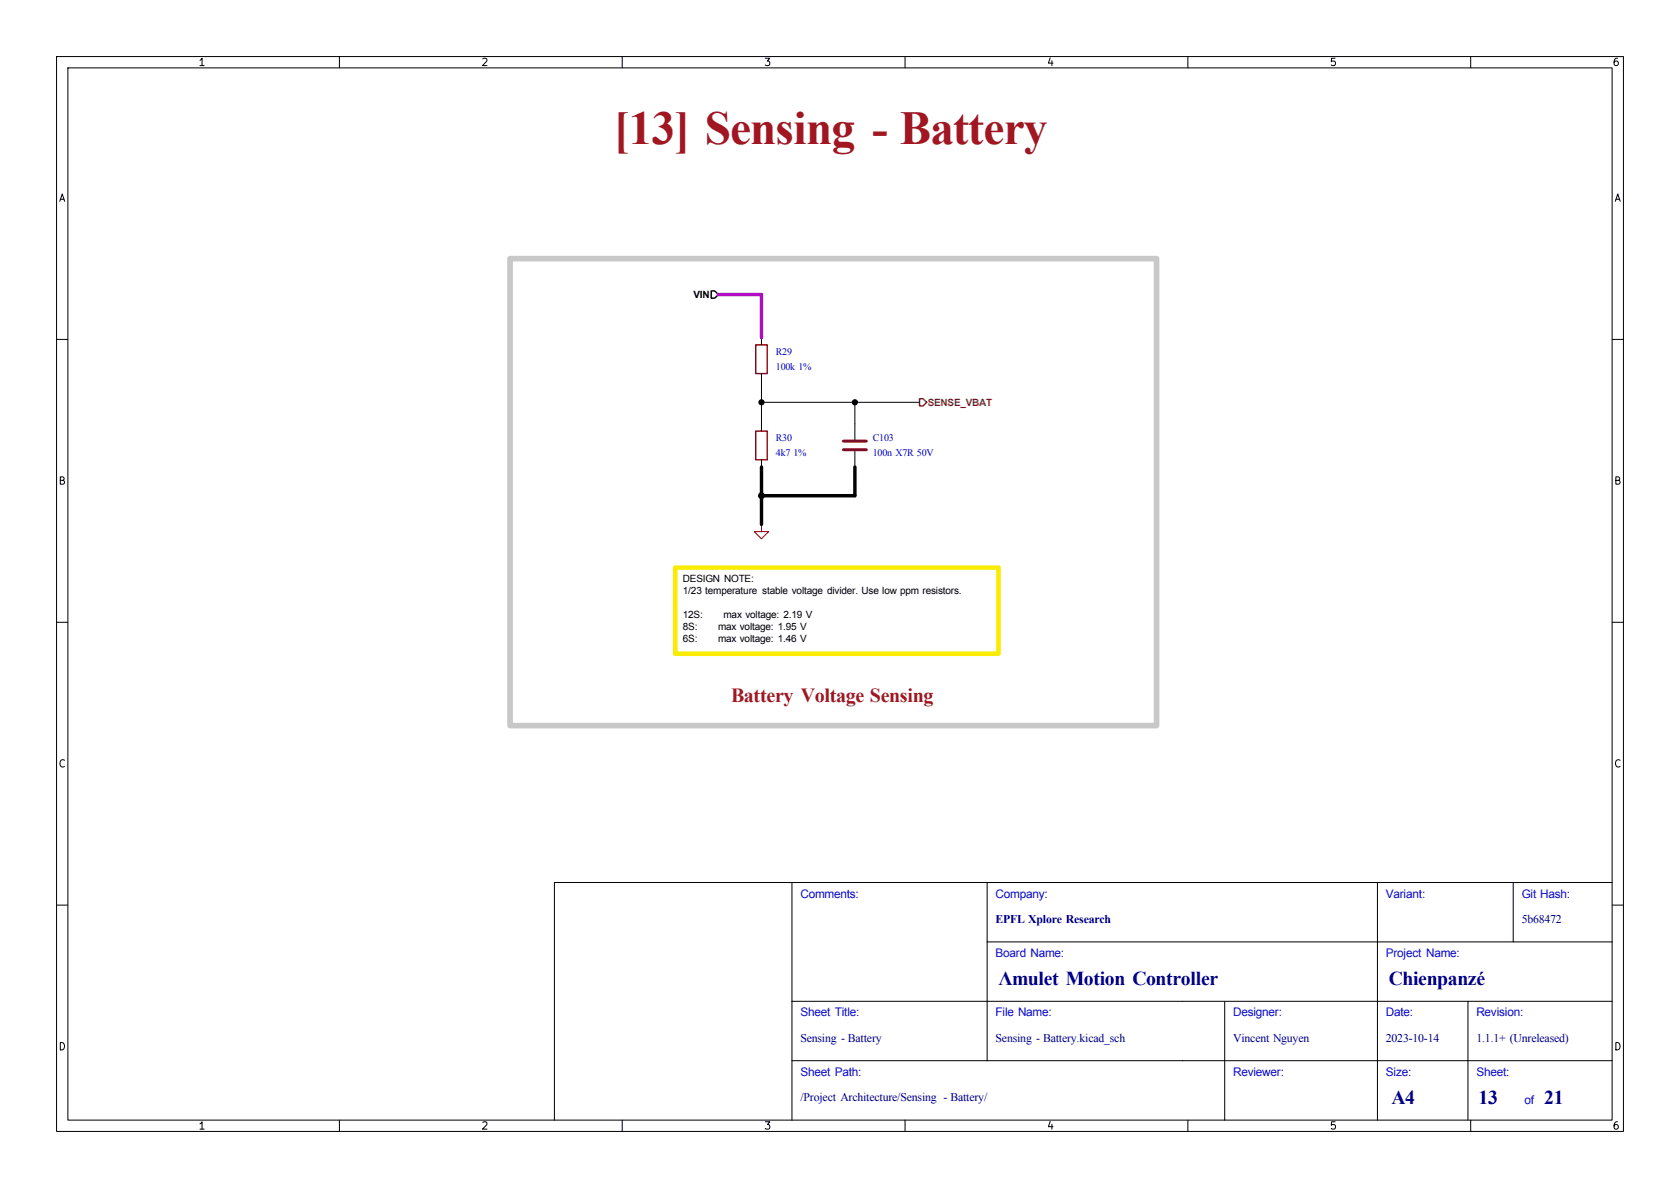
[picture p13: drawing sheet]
<svg xmlns="http://www.w3.org/2000/svg" width="297mm" height="210mm" viewBox="0 0 297 210" stroke-linecap="round" stroke-linejoin="round" font-family="sans-serif">
<defs><g id="words">
<text font-size="8.4" fill="#a21622" x="108.5" y="25.5">[13] Sensing - Battery</text>
<text font-size="3.5" fill="#a21622" x="129.3" y="124">Battery Voltage Sensing</text>
<g font-size="3.5" fill="#00007f">
<text x="176.5" y="174.1">Λmulet Motion Controller</text>
<text x="245.5" y="174.1">Chienpanzé</text>
<text x="246" y="195.1">A4</text>
<text x="261.4" y="195.1">13</text>
<text x="273" y="195.1">21</text>
</g>
<g font-size="2.1" fill="#00f">
<text x="141.5" y="158.7">Comments:</text>
<text x="176" y="158.7">Company:</text>
<text x="245" y="158.7">Variant:</text>
<text x="269" y="158.7">Git Hash:</text>
<text x="176" y="169.2">Board Name:</text>
<text x="245" y="169.2">Project Name:</text>
<text x="141.5" y="179.7">Sheet Title:</text>
<text x="176" y="179.7">File Name:</text>
<text x="218" y="179.7">Designer:</text>
<text x="245" y="179.7">Date:</text>
<text x="261" y="179.7">Revision:</text>
<text x="141.5" y="190.2">Sheet Path:</text>
<text x="218" y="190.2">Reviewer:</text>
<text x="245" y="190.2">Size:</text>
<text x="261" y="190.2">Sheet:</text>
<text x="269.5" y="195.2">of</text>
</g>
<g font-size="2.1" fill="#00007f">
<text x="176" y="163.2">EPFL Xplore Research</text>
<text x="269" y="163.2">5b68472</text>
<text x="141.5" y="184.2">Sensing - Battery</text>
<text x="176" y="184.2">Sensing - Battery.kicad_sch</text>
<text x="218" y="184.2">Vincent Nguyen</text>
<text x="245" y="184.2">2023-10-14</text>
<text x="261" y="184.2">1.1.1+ (Unreleased)</text>
<text x="141.5" y="194.7">/Project Architecture/Sensing - Battery/</text>
</g>
<g font-size="1.8">
<text x="122.6" y="52.6">VIN</text>
<text x="120.7" y="102.8">DESIGN NOTE:</text>
<text x="120.7" y="104.9">1/23 temperature stable voltage divider. Use low ppm resistors.</text>
<text x="120.7" y="109.2">12S:</text>
<text x="120.7" y="111.3">8S:</text>
<text x="120.7" y="113.5">6S:</text>
<text x="126.9" y="111.3">max voltage: 1.95 V</text>
<text x="126.9" y="113.5">max voltage: 1.46 V</text>
<text x="127.9" y="109.2">max voltage: 2.19 V</text>
</g>
<g font-size="1.8" fill="#0000c2">
<text x="137.2" y="65.3">100k 1%</text>
<text x="137.2" y="62.8">R29</text>
<text x="137.2" y="80.6">4k7 1%</text>
<text x="137.2" y="78">R30</text>
<text x="154.3" y="78">C103</text>
<text x="154.3" y="80.6">100n X7R 50V</text>
</g>
<text font-size="1.8" fill="#725600" x="164" y="71.7">SENSE_VBAT</text>
<g font-size="1.3">
<text x="35" y="12">1</text>
<text x="85" y="12">2</text>
<text x="135" y="12">3</text>
<text x="185" y="12">4</text>
<text x="235" y="12">5</text>
<text x="285" y="12">6</text>
<text x="10.3" y="36">A</text>
<text x="285.3" y="36">A</text>
<text x="10.2" y="86">B</text>
<text x="285.2" y="86">B</text>
<text x="10.2" y="136">C</text>
<text x="285.2" y="136">C</text>
<text x="10.2" y="186">D</text>
<text x="285.2" y="186">D</text>
<text x="35" y="200">1</text>
<text x="85" y="200">2</text>
<text x="135" y="200">3</text>
<text x="185" y="200">4</text>
<text x="235" y="200">5</text>
<text x="285" y="200">6</text>
</g>
</g></defs>
<g fill="none" stroke="#000" stroke-width=".18">
<path d="M10 10h277v190h-277zM12 12h273v186h-273zM60 10v2M110 10v2M160 10v2M210 10v2M260 10v2M134.6 59.7v1.3M10 60h2M134.6 66v10.2M134.6 71.1h28M151.1 71.1v6.6"/>
<path d="M151.1 79.8v2.8M285 60h2M134.6 81.3v1.3M10 110h2M285 110h2M140 156v42M174.5 156v31.5M243.5 156v42M267.5 156v10.5M285 156h-187v42M10 160h2M140 177h145"/>
<path d="M174.5 166.5h110.5M216.5 177v21M259.5 177v21M285 160h2M60 198v2M110 198v2M140 187.5h145M160 198v2M210 198v2M260 198v2"/>
</g>
<path d="M133.6 61h2v5h-2zM133.6 76.2h2v5.1h-2z" fill="none" stroke="#840000" stroke-width=".25"/>
<path d="M149.1 78h4.1M149.1 79.5h4.1" fill="none" stroke="#840000" stroke-width=".51"/>
<path d="M134.6 92.7v1.3h1.3l-1.3 1.3-1.3-1.3h1.3" fill="none" stroke="#840000" stroke-width=".18"/>
<path d="M125.7 51.4h.7l.6 .7-.6 .6h-.7z" fill="none" stroke="#000" stroke-width=".25"/>
<path d="M162.6 70.5h.6l.6 .6-.6 .7h-.6z" fill="none" stroke="#725600" stroke-width=".25"/>
<path d="M127 52.1h7.6v7.6" fill="none" stroke="#b10bc6" stroke-width=".61"/>
<path d="M134.6 82.6v10.1M151.1 82.6v5h-16.5" fill="none" stroke="#000" stroke-width=".61"/>
<path d="M119.4 100.3h57.1v15.3h-57.1z" fill="none" stroke="#faec00" stroke-width=".8"/>
<path d="M90.2 45.7h114.3v82.6h-114.3z" fill="none" stroke="#c8c8c8" stroke-width="1"/>
<g fill="#000" stroke="#000" stroke-width=".18">
<circle cx="134.6" cy="71.1" r=".46"/>
<circle cx="151.1" cy="71.1" r=".46"/>
<circle cx="134.6" cy="87.6" r=".52"/>
</g>
<use href="#words"/>
</svg>
